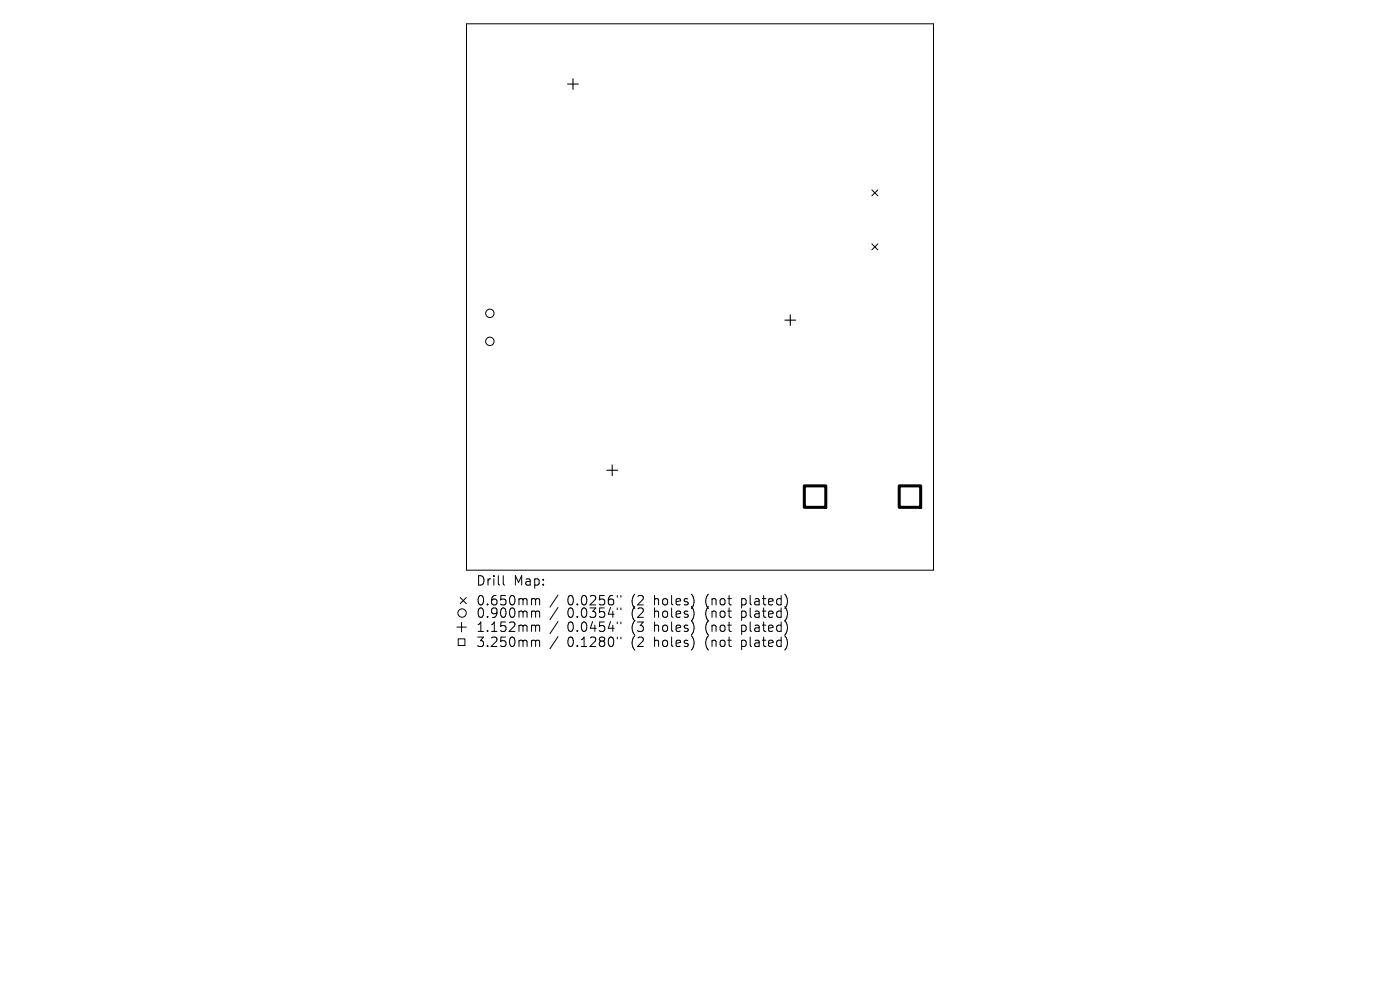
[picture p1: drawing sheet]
<svg xmlns="http://www.w3.org/2000/svg" width="297mm" height="210mm" viewBox="0 0 297 210" stroke-linecap="round" stroke-linejoin="round" font-family="sans-serif">
<defs><g id="words">
<g font-size="2.8">
<text x="100.9" y="124.5">Drill</text>
<text x="108.9" y="124.5">Map:</text>
<text x="100.9" y="128.7">0.650mm</text>
<text x="100.9" y="131.3">0.900mm</text>
<text x="120.4" y="128.7">0.0256&quot;</text>
<text x="120.4" y="131.3">0.0354&quot;</text>
<text x="134.1" y="128.7">(2</text>
<text x="134.1" y="131.3">(2</text>
<text x="139.1" y="128.7">holes)</text>
<text x="139.1" y="131.3">holes)</text>
<text x="150.1" y="128.7">(not</text>
<text x="150.1" y="131.3">(not</text>
<text x="157.9" y="128.7">plated)</text>
<text x="157.9" y="131.3">plated)</text>
<text x="100.9" y="134.3">1.152mm</text>
<text x="100.9" y="137.5">3.250mm</text>
<text x="120.4" y="134.3">0.0454&quot;</text>
<text x="120.4" y="137.5">0.1280&quot;</text>
<text x="134.1" y="134.3">(3</text>
<text x="134.1" y="137.5">(2</text>
<text x="139.1" y="134.3">holes)</text>
<text x="139.1" y="137.5">holes)</text>
<text x="150.1" y="134.3">(not</text>
<text x="150.1" y="137.5">(not</text>
<text x="157.9" y="134.3">plated)</text>
<text x="157.9" y="137.5">plated)</text>
</g>
</g></defs>
<g fill="none" stroke="#000" stroke-width=".21">
<path d="M99 5h99v116h-99zM185 40.3l1.2 1.3M185 51.7l1.2 1.3M186.2 40.3l-1.2 1.3M186.2 51.7l-1.2 1.3M96.9 133h2M97.2 135.5h1.4v1.4h-1.4zM97.6 126.8l1.3 1.2M97.9 132v2M98.9 126.8l-1.3 1.2M106.8 122.1v1.7l.3 .3M113.1 127h.2l.3 .3"/>
<path d="M113.1 129.6h.2l.3 .3M113.1 132.6l.4 .1 .1 .2M113.1 135.8l.4 .1 .1 .2M113.6 127.3l.3-.3 .5 .1 .1 1.2M113.6 127.3v1M113.6 129.9v1.1M113.6 132.9v1M113.6 136.1v1M113.6 129.9l.3-.3 .5 .1 .1 1.3M113.6 132.9l.3-.3 .5 .1 .1 1.2M113.6 136.1l.3-.3 .5 .1 .1 1.2M118.4 126.2l-1.7 2.6"/>
<path d="M118.4 128.9l-1.7 2.5M118.4 131.8l-1.7 2.6M118.4 135l-1.7 2.6M131 126.3v.4M131 129v.3M131 131.9v.4M131 135.1v.4M131.7 126.3v.4M131.7 129v.3M131.7 131.9v.4M131.7 135.1v.4"/>
<circle cx="103.9" cy="72.4" r=".89"/>
<circle cx="103.9" cy="66.5" r=".89"/>
<circle cx="98" cy="130" r=".89"/>
</g>
<path d="M120.4 17.8h2.3M121.6 16.7v2.3M166.5 67.9h2.3M167.7 66.8v2.3M128.7 99.8h2.3M129.9 98.6v2.3" fill="none" stroke="#000" stroke-width=".23"/>
<path d="M170.6 103.1h4.6v4.5h-4.6zM190.8 103.1h4.5v4.5h-4.5z" fill="none" stroke="#000" stroke-width=".64"/>
<use href="#words"/>
</svg>
